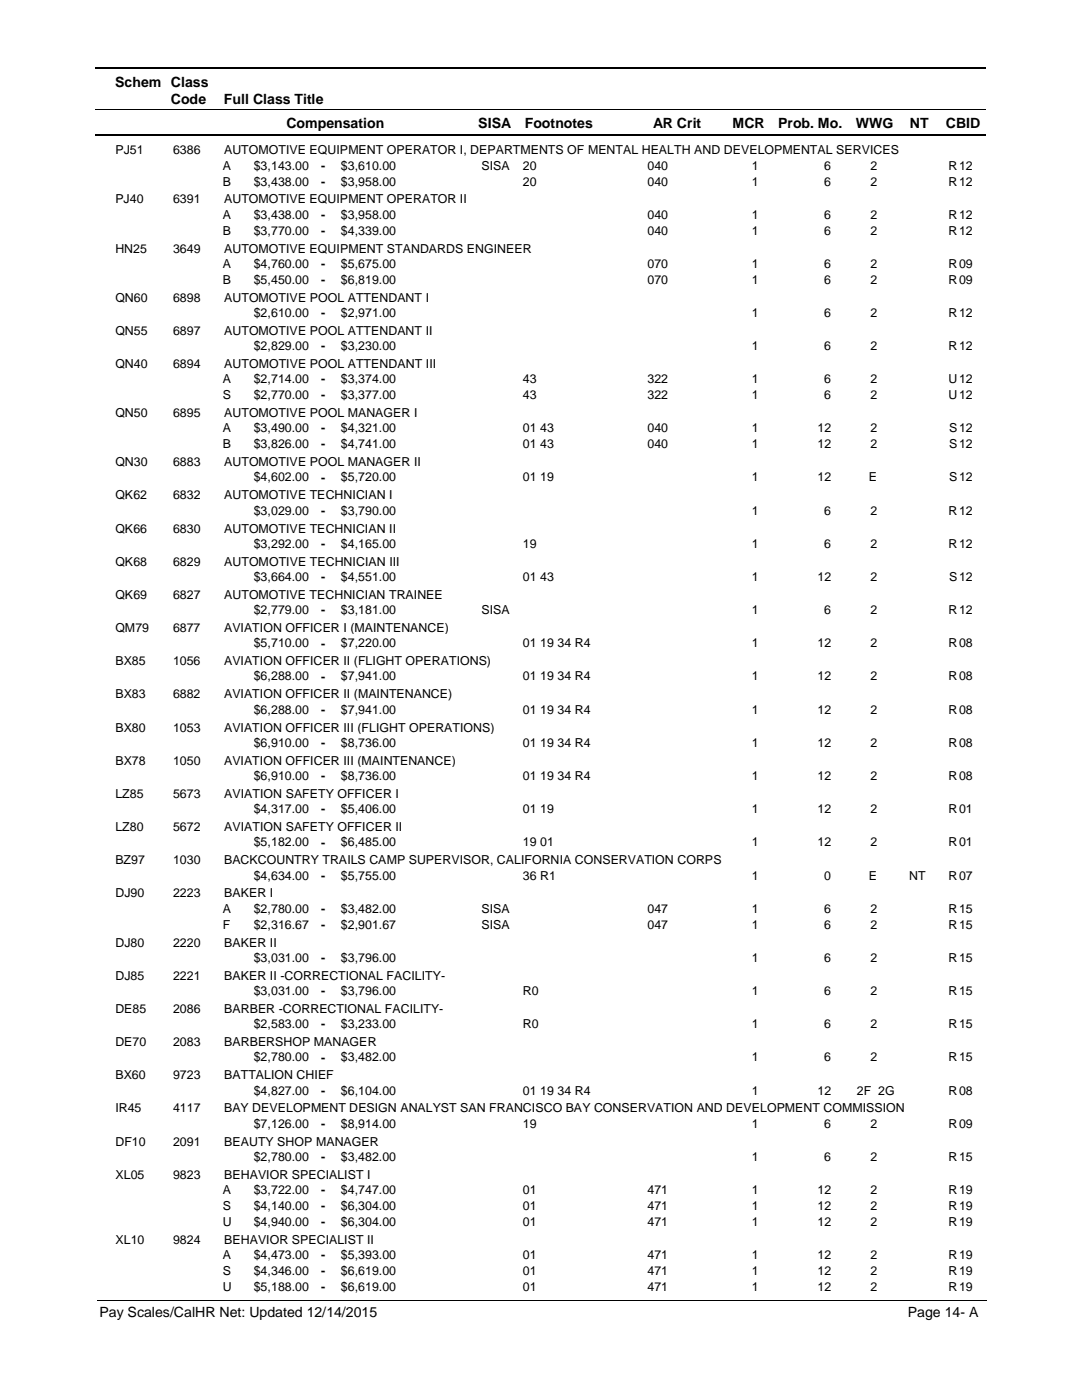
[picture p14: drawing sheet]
<svg xmlns="http://www.w3.org/2000/svg" width="216mm" height="279mm" viewBox="0 0 216 279" stroke-linecap="round" stroke-linejoin="round" font-family="sans-serif">
<defs><g id="words">
<g font-size="2.8">
<text x="23" y="17.3">Schem Class</text>
<text x="34.1" y="20.7">Code</text>
<text x="44.7" y="20.7">Full Class Title</text>
<text x="57.2" y="25.6">Compensation</text>
<text x="95.4" y="25.6">SISA</text>
<text x="104.7" y="25.6">Footnotes</text>
<text x="130.3" y="25.6">AR Crit</text>
<text x="146.2" y="25.6">MCR</text>
<text x="155.3" y="25.6">Prob. Mo.</text>
<text x="170.8" y="25.6">WWG</text>
<text x="181.5" y="25.6">NT</text>
<text x="188.7" y="25.6">CBID</text>
<text x="19.9" y="262.9">Pay Scales/CalHR Net: Updated 12/14/2015</text>
<text x="181.1" y="262.9">Page 14- A</text>
</g>
<g font-size="2.5">
<text x="23" y="30.8">PJ51</text>
<text x="34.5" y="30.8">6386</text>
<text x="44.5" y="33.9">A</text>
<text x="44.7" y="30.8">AUTOMOTIVE EQUIPMENT OPERATOR I, DEPARTMENTS OF MENTAL HEALTH AND DEVELOPMENTAL SERVICES</text>
<text x="50.6" y="33.9">$3,143.00</text>
<text x="64.1" y="33.9">-</text>
<text x="68" y="33.9">$3,610.00</text>
<text x="96.1" y="33.9">SISA</text>
<text x="104.3" y="33.9">20</text>
<text x="129.2" y="33.9">040</text>
<text x="150" y="33.9">1</text>
<text x="164.5" y="33.9">6</text>
<text x="173.7" y="33.9">2</text>
<text x="189.3" y="33.9">R</text>
<text x="191.4" y="33.9">12</text>
<text x="23" y="40.6">PJ40</text>
<text x="34.5" y="40.6">6391</text>
<text x="44.5" y="37">B</text>
<text x="44.7" y="40.6">AUTOMOTIVE EQUIPMENT OPERATOR II</text>
<text x="50.6" y="37">$3,438.00</text>
<text x="64.1" y="37.1">-</text>
<text x="68" y="37">$3,958.00</text>
<text x="104.3" y="37">20</text>
<text x="129.2" y="37">040</text>
<text x="150" y="37">1</text>
<text x="164.5" y="37">6</text>
<text x="173.7" y="37">2</text>
<text x="189.3" y="37">R</text>
<text x="191.4" y="37">12</text>
<text x="44.5" y="43.6">A</text>
<text x="44.5" y="46.8">B</text>
<text x="50.6" y="43.6">$3,438.00</text>
<text x="50.6" y="46.8">$3,770.00</text>
<text x="64.1" y="43.7">-</text>
<text x="64.1" y="46.8">-</text>
<text x="68" y="46.8">$4,339.00</text>
<text x="68" y="43.6">$3,958.00</text>
<text x="129.2" y="46.8">040</text>
<text x="129.2" y="43.6">040</text>
<text x="150" y="43.6">1</text>
<text x="150" y="46.8">1</text>
<text x="164.5" y="43.6">6</text>
<text x="164.5" y="46.8">6</text>
<text x="173.7" y="46.8">2</text>
<text x="173.7" y="43.6">2</text>
<text x="189.3" y="43.6">R</text>
<text x="189.3" y="46.8">R</text>
<text x="191.4" y="43.6">12</text>
<text x="191.4" y="46.8">12</text>
<text x="23" y="50.4">HN25</text>
<text x="34.5" y="50.4">3649</text>
<text x="44.5" y="53.4">A</text>
<text x="44.7" y="50.4">AUTOMOTIVE EQUIPMENT STANDARDS ENGINEER</text>
<text x="50.6" y="53.4">$4,760.00</text>
<text x="64.1" y="53.5">-</text>
<text x="68" y="53.4">$5,675.00</text>
<text x="129.2" y="53.4">070</text>
<text x="150" y="53.4">1</text>
<text x="164.5" y="53.4">6</text>
<text x="173.7" y="53.4">2</text>
<text x="189.3" y="53.4">R</text>
<text x="191.4" y="53.4">09</text>
<text x="44.5" y="56.6">B</text>
<text x="50.6" y="56.6">$5,450.00</text>
<text x="64.1" y="56.7">-</text>
<text x="68" y="56.6">$6,819.00</text>
<text x="129.2" y="56.6">070</text>
<text x="150" y="56.6">1</text>
<text x="164.5" y="56.6">6</text>
<text x="173.7" y="56.6">2</text>
<text x="189.3" y="56.6">R</text>
<text x="191.4" y="56.6">09</text>
<text x="23" y="60.2">QN60</text>
<text x="34.5" y="60.2">6898</text>
<text x="44.7" y="60.2">AUTOMOTIVE POOL ATTENDANT I</text>
<text x="50.6" y="63.2">$2,610.00</text>
<text x="64.1" y="63.3">-</text>
<text x="68" y="63.2">$2,971.00</text>
<text x="150" y="63.2">1</text>
<text x="164.5" y="63.2">6</text>
<text x="173.7" y="63.2">2</text>
<text x="189.3" y="63.2">R</text>
<text x="191.4" y="63.2">12</text>
<text x="23" y="66.8">QN55</text>
<text x="34.5" y="66.8">6897</text>
<text x="44.7" y="66.8">AUTOMOTIVE POOL ATTENDANT II</text>
<text x="50.6" y="69.8">$2,829.00</text>
<text x="64.1" y="69.9">-</text>
<text x="68" y="69.8">$3,230.00</text>
<text x="150" y="69.8">1</text>
<text x="164.5" y="69.8">6</text>
<text x="173.7" y="69.8">2</text>
<text x="189.3" y="69.8">R</text>
<text x="191.4" y="69.8">12</text>
<text x="23" y="73.4">QN40</text>
<text x="34.5" y="73.4">6894</text>
<text x="44.5" y="76.5">A</text>
<text x="44.7" y="73.4">AUTOMOTIVE POOL ATTENDANT III</text>
<text x="50.6" y="76.5">$2,714.00</text>
<text x="64.1" y="76.5">-</text>
<text x="68" y="76.5">$3,374.00</text>
<text x="104.3" y="76.5">43</text>
<text x="129.2" y="76.5">322</text>
<text x="150" y="76.5">1</text>
<text x="164.5" y="76.5">6</text>
<text x="173.7" y="76.5">2</text>
<text x="189.3" y="76.5">U</text>
<text x="191.4" y="76.5">12</text>
<text x="23" y="83.2">QN50</text>
<text x="34.5" y="83.2">6895</text>
<text x="44.5" y="79.7">S</text>
<text x="44.7" y="83.2">AUTOMOTIVE POOL MANAGER I</text>
<text x="50.6" y="79.7">$2,770.00</text>
<text x="64.1" y="79.7">-</text>
<text x="68" y="79.7">$3,377.00</text>
<text x="104.3" y="79.7">43</text>
<text x="129.2" y="79.7">322</text>
<text x="150" y="79.7">1</text>
<text x="164.5" y="79.7">6</text>
<text x="173.7" y="79.7">2</text>
<text x="189.3" y="79.7">U</text>
<text x="191.4" y="79.7">12</text>
<text x="44.5" y="86.3">A</text>
<text x="44.5" y="89.5">B</text>
<text x="50.6" y="86.3">$3,490.00</text>
<text x="50.6" y="89.5">$3,826.00</text>
<text x="64.1" y="86.3">-</text>
<text x="64.1" y="89.5">-</text>
<text x="68" y="89.5">$4,741.00</text>
<text x="68" y="86.3">$4,321.00</text>
<text x="104.3" y="89.5">01 43</text>
<text x="104.3" y="86.3">01 43</text>
<text x="129.2" y="89.5">040</text>
<text x="129.2" y="86.3">040</text>
<text x="150" y="86.3">1</text>
<text x="150" y="89.5">1</text>
<text x="163.1" y="86.3">12</text>
<text x="163.1" y="89.5">12</text>
<text x="173.7" y="89.5">2</text>
<text x="173.7" y="86.3">2</text>
<text x="189.4" y="86.3">S</text>
<text x="189.4" y="89.5">S</text>
<text x="191.4" y="86.3">12</text>
<text x="191.4" y="89.5">12</text>
<text x="23" y="93">QN30</text>
<text x="34.5" y="93">6883</text>
<text x="44.7" y="93">AUTOMOTIVE POOL MANAGER II</text>
<text x="23" y="99.6">QK62</text>
<text x="34.5" y="99.6">6832</text>
<text x="44.7" y="99.6">AUTOMOTIVE TECHNICIAN I</text>
<text x="50.6" y="96.1">$4,602.00</text>
<text x="64.1" y="96.1">-</text>
<text x="68" y="96.1">$5,720.00</text>
<text x="104.3" y="96.1">01 19</text>
<text x="150" y="96.1">1</text>
<text x="163.1" y="96.1">12</text>
<text x="173.4" y="96.1">E</text>
<text x="189.4" y="96.1">S</text>
<text x="191.4" y="96.1">12</text>
<text x="23" y="106.3">QK66</text>
<text x="34.5" y="106.3">6830</text>
<text x="44.7" y="106.3">AUTOMOTIVE TECHNICIAN II</text>
<text x="50.6" y="102.7">$3,029.00</text>
<text x="64.1" y="102.7">-</text>
<text x="68" y="102.7">$3,790.00</text>
<text x="150" y="102.7">1</text>
<text x="164.5" y="102.7">6</text>
<text x="173.7" y="102.7">2</text>
<text x="189.3" y="102.7">R</text>
<text x="191.4" y="102.7">12</text>
<text x="23" y="112.9">QK68</text>
<text x="34.5" y="112.9">6829</text>
<text x="44.7" y="112.9">AUTOMOTIVE TECHNICIAN III</text>
<text x="50.6" y="109.3">$3,292.00</text>
<text x="64.1" y="109.3">-</text>
<text x="68" y="109.3">$4,165.00</text>
<text x="104.3" y="109.3">19</text>
<text x="150" y="109.3">1</text>
<text x="164.5" y="109.3">6</text>
<text x="173.7" y="109.3">2</text>
<text x="189.3" y="109.3">R</text>
<text x="191.4" y="109.3">12</text>
<text x="23" y="119.5">QK69</text>
<text x="34.5" y="119.5">6827</text>
<text x="44.7" y="119.5">AUTOMOTIVE TECHNICIAN TRAINEE</text>
<text x="50.6" y="115.9">$3,664.00</text>
<text x="64.1" y="116">-</text>
<text x="68" y="115.9">$4,551.00</text>
<text x="104.3" y="115.9">01 43</text>
<text x="150" y="115.9">1</text>
<text x="163.1" y="115.9">12</text>
<text x="173.7" y="115.9">2</text>
<text x="189.4" y="115.9">S</text>
<text x="191.4" y="115.9">12</text>
<text x="50.6" y="122.6">$2,779.00</text>
<text x="64.1" y="122.6">-</text>
<text x="68" y="122.6">$3,181.00</text>
<text x="96.1" y="122.6">SISA</text>
<text x="150" y="122.6">1</text>
<text x="164.5" y="122.6">6</text>
<text x="173.7" y="122.6">2</text>
<text x="189.3" y="122.6">R</text>
<text x="191.4" y="122.6">12</text>
<text x="23" y="126.2">QM79</text>
<text x="34.5" y="126.2">6877</text>
<text x="44.7" y="126.2">AVIATION OFFICER I (MAINTENANCE)</text>
<text x="50.6" y="129.2">$5,710.00</text>
<text x="64.1" y="129.2">-</text>
<text x="68" y="129.2">$7,220.00</text>
<text x="104.3" y="129.2">01 19 34 R4</text>
<text x="150" y="129.2">1</text>
<text x="163.1" y="129.2">12</text>
<text x="173.7" y="129.2">2</text>
<text x="189.3" y="129.2">R</text>
<text x="191.4" y="129.2">08</text>
<text x="23" y="132.8">BX85</text>
<text x="34.5" y="132.8">1056</text>
<text x="44.7" y="132.8">AVIATION OFFICER II (FLIGHT OPERATIONS)</text>
<text x="50.6" y="135.8">$6,288.00</text>
<text x="64.1" y="135.8">-</text>
<text x="68" y="135.8">$7,941.00</text>
<text x="104.3" y="135.8">01 19 34 R4</text>
<text x="150" y="135.8">1</text>
<text x="163.1" y="135.8">12</text>
<text x="173.7" y="135.8">2</text>
<text x="189.3" y="135.8">R</text>
<text x="191.4" y="135.8">08</text>
<text x="23" y="139.4">BX83</text>
<text x="34.5" y="139.4">6882</text>
<text x="44.7" y="139.4">AVIATION OFFICER II (MAINTENANCE)</text>
<text x="50.6" y="142.4">$6,288.00</text>
<text x="64.1" y="142.5">-</text>
<text x="68" y="142.4">$7,941.00</text>
<text x="104.3" y="142.4">01 19 34 R4</text>
<text x="150" y="142.4">1</text>
<text x="163.1" y="142.4">12</text>
<text x="173.7" y="142.4">2</text>
<text x="189.3" y="142.4">R</text>
<text x="191.4" y="142.4">08</text>
<text x="23" y="146">BX80</text>
<text x="34.5" y="146">1053</text>
<text x="44.7" y="146">AVIATION OFFICER III (FLIGHT OPERATIONS)</text>
<text x="50.6" y="149.1">$6,910.00</text>
<text x="64.1" y="149.1">-</text>
<text x="68" y="149.1">$8,736.00</text>
<text x="104.3" y="149.1">01 19 34 R4</text>
<text x="150" y="149.1">1</text>
<text x="163.1" y="149.1">12</text>
<text x="173.7" y="149.1">2</text>
<text x="189.3" y="149.1">R</text>
<text x="191.4" y="149.1">08</text>
<text x="23" y="152.6">BX78</text>
<text x="34.5" y="152.6">1050</text>
<text x="44.7" y="152.6">AVIATION OFFICER III (MAINTENANCE)</text>
<text x="50.6" y="155.7">$6,910.00</text>
<text x="64.1" y="155.7">-</text>
<text x="68" y="155.7">$8,736.00</text>
<text x="104.3" y="155.7">01 19 34 R4</text>
<text x="150" y="155.7">1</text>
<text x="163.1" y="155.7">12</text>
<text x="173.7" y="155.7">2</text>
<text x="189.3" y="155.7">R</text>
<text x="191.4" y="155.7">08</text>
<text x="23" y="159.2">LZ85</text>
<text x="34.5" y="159.2">5673</text>
<text x="44.7" y="159.2">AVIATION SAFETY OFFICER I</text>
<text x="23" y="165.9">LZ80</text>
<text x="34.5" y="165.9">5672</text>
<text x="44.7" y="165.9">AVIATION SAFETY OFFICER II</text>
<text x="50.6" y="162.3">$4,317.00</text>
<text x="64.1" y="162.3">-</text>
<text x="68" y="162.3">$5,406.00</text>
<text x="104.3" y="162.3">01 19</text>
<text x="150" y="162.3">1</text>
<text x="163.1" y="162.3">12</text>
<text x="173.7" y="162.3">2</text>
<text x="189.3" y="162.3">R</text>
<text x="191.4" y="162.3">01</text>
<text x="23" y="172.5">BZ97</text>
<text x="34.5" y="172.5">1030</text>
<text x="44.7" y="172.5">BACKCOUNTRY TRAILS CAMP SUPERVISOR, CALIFORNIA CONSERVATION CORPS</text>
<text x="50.6" y="168.9">$5,182.00</text>
<text x="64.1" y="169">-</text>
<text x="68" y="168.9">$6,485.00</text>
<text x="104.3" y="168.9">19 01</text>
<text x="150" y="168.9">1</text>
<text x="163.1" y="168.9">12</text>
<text x="173.7" y="168.9">2</text>
<text x="189.3" y="168.9">R</text>
<text x="191.4" y="168.9">01</text>
<text x="23" y="179.1">DJ90</text>
<text x="34.5" y="179.1">2223</text>
<text x="44.7" y="179.1">BAKER I</text>
<text x="50.6" y="175.5">$4,634.00</text>
<text x="64.1" y="175.6">-</text>
<text x="68" y="175.5">$5,755.00</text>
<text x="104.3" y="175.5">36 R1</text>
<text x="150" y="175.5">1</text>
<text x="164.5" y="175.5">0</text>
<text x="173.4" y="175.5">E</text>
<text x="181.4" y="175.5">NT</text>
<text x="189.3" y="175.5">R</text>
<text x="191.4" y="175.5">07</text>
<text x="44.5" y="182.2">A</text>
<text x="44.5" y="185.3">F</text>
<text x="50.6" y="182.2">$2,780.00</text>
<text x="50.6" y="185.3">$2,316.67</text>
<text x="64.1" y="182.2">-</text>
<text x="64.1" y="185.4">-</text>
<text x="68" y="182.2">$3,482.00</text>
<text x="68" y="185.3">$2,901.67</text>
<text x="96.1" y="182.2">SISA</text>
<text x="96.1" y="185.3">SISA</text>
<text x="129.2" y="182.2">047</text>
<text x="129.2" y="185.3">047</text>
<text x="150" y="185.3">1</text>
<text x="150" y="182.2">1</text>
<text x="164.5" y="182.2">6</text>
<text x="164.5" y="185.3">6</text>
<text x="173.7" y="182.2">2</text>
<text x="173.7" y="185.3">2</text>
<text x="189.3" y="185.3">R</text>
<text x="189.3" y="182.2">R</text>
<text x="191.4" y="182.2">15</text>
<text x="191.4" y="185.3">15</text>
<text x="23" y="188.9">DJ80</text>
<text x="34.5" y="188.9">2220</text>
<text x="44.7" y="188.9">BAKER II</text>
<text x="50.6" y="192">$3,031.00</text>
<text x="64.1" y="192">-</text>
<text x="68" y="192">$3,796.00</text>
<text x="150" y="192">1</text>
<text x="164.5" y="192">6</text>
<text x="173.7" y="192">2</text>
<text x="189.3" y="192">R</text>
<text x="191.4" y="192">15</text>
<text x="23" y="195.5">DJ85</text>
<text x="34.5" y="195.5">2221</text>
<text x="44.7" y="195.5">BAKER II -CORRECTIONAL FACILITY-</text>
<text x="23" y="202.1">DE85</text>
<text x="34.5" y="202.1">2086</text>
<text x="44.7" y="202.1">BARBER -CORRECTIONAL FACILITY-</text>
<text x="50.6" y="198.6">$3,031.00</text>
<text x="64.1" y="198.6">-</text>
<text x="68" y="198.6">$3,796.00</text>
<text x="104.3" y="198.6">R0</text>
<text x="150" y="198.6">1</text>
<text x="164.5" y="198.6">6</text>
<text x="173.7" y="198.6">2</text>
<text x="189.3" y="198.6">R</text>
<text x="191.4" y="198.6">15</text>
<text x="23" y="208.8">DE70</text>
<text x="34.5" y="208.8">2083</text>
<text x="44.7" y="208.8">BARBERSHOP MANAGER</text>
<text x="50.6" y="205.2">$2,583.00</text>
<text x="64.1" y="205.2">-</text>
<text x="68" y="205.2">$3,233.00</text>
<text x="104.3" y="205.2">R0</text>
<text x="150" y="205.2">1</text>
<text x="164.5" y="205.2">6</text>
<text x="173.7" y="205.2">2</text>
<text x="189.3" y="205.2">R</text>
<text x="191.4" y="205.2">15</text>
<text x="23" y="215.4">BX60</text>
<text x="34.5" y="215.4">9723</text>
<text x="44.7" y="215.4">BATTALION CHIEF</text>
<text x="50.6" y="211.8">$2,780.00</text>
<text x="64.1" y="211.9">-</text>
<text x="68" y="211.8">$3,482.00</text>
<text x="150" y="211.8">1</text>
<text x="164.5" y="211.8">6</text>
<text x="173.7" y="211.8">2</text>
<text x="189.3" y="211.8">R</text>
<text x="191.4" y="211.8">15</text>
<text x="50.6" y="218.4">$4,827.00</text>
<text x="64.1" y="218.5">-</text>
<text x="68" y="218.4">$6,104.00</text>
<text x="104.3" y="218.4">01 19 34 R4</text>
<text x="150" y="218.4">1</text>
<text x="163.1" y="218.4">12</text>
<text x="171" y="218.4">2F 2G</text>
<text x="189.3" y="218.4">R</text>
<text x="191.4" y="218.4">08</text>
<text x="23" y="222">IR45</text>
<text x="34.5" y="222">4117</text>
<text x="44.7" y="222">BAY DEVELOPMENT DESIGN ANALYST SAN FRANCISCO BAY CONSERVATION AND DEVELOPMENT COMMISSION</text>
<text x="50.6" y="225.1">$7,126.00</text>
<text x="64.1" y="225.1">-</text>
<text x="68" y="225.1">$8,914.00</text>
<text x="104.3" y="225.1">19</text>
<text x="150" y="225.1">1</text>
<text x="164.5" y="225.1">6</text>
<text x="173.7" y="225.1">2</text>
<text x="189.3" y="225.1">R</text>
<text x="191.4" y="225.1">09</text>
<text x="23" y="228.7">DF10</text>
<text x="34.5" y="228.7">2091</text>
<text x="44.7" y="228.7">BEAUTY SHOP MANAGER</text>
<text x="50.6" y="231.7">$2,780.00</text>
<text x="64.1" y="231.7">-</text>
<text x="68" y="231.7">$3,482.00</text>
<text x="150" y="231.7">1</text>
<text x="164.5" y="231.7">6</text>
<text x="173.7" y="231.7">2</text>
<text x="189.3" y="231.7">R</text>
<text x="191.4" y="231.7">15</text>
<text x="23" y="235.3">XL05</text>
<text x="34.5" y="235.3">9823</text>
<text x="44.5" y="238.3">A</text>
<text x="44.7" y="235.3">BEHAVIOR SPECIALIST I</text>
<text x="50.6" y="238.3">$3,722.00</text>
<text x="64.1" y="238.3">-</text>
<text x="68" y="238.3">$4,747.00</text>
<text x="104.3" y="238.3">01</text>
<text x="129.2" y="238.3">471</text>
<text x="150" y="238.3">1</text>
<text x="163.1" y="238.3">12</text>
<text x="173.7" y="238.3">2</text>
<text x="189.3" y="238.3">R</text>
<text x="191.4" y="238.3">19</text>
<text x="44.5" y="241.5">S</text>
<text x="44.5" y="244.6">U</text>
<text x="50.6" y="241.5">$4,140.00</text>
<text x="50.6" y="244.6">$4,940.00</text>
<text x="64.1" y="241.5">-</text>
<text x="64.1" y="244.7">-</text>
<text x="68" y="241.5">$6,304.00</text>
<text x="68" y="244.6">$6,304.00</text>
<text x="104.3" y="241.5">01</text>
<text x="104.3" y="244.6">01</text>
<text x="129.2" y="241.5">471</text>
<text x="129.2" y="244.6">471</text>
<text x="150" y="244.6">1</text>
<text x="150" y="241.5">1</text>
<text x="163.1" y="241.5">12</text>
<text x="163.1" y="244.6">12</text>
<text x="173.7" y="241.5">2</text>
<text x="173.7" y="244.6">2</text>
<text x="189.3" y="244.6">R</text>
<text x="189.3" y="241.5">R</text>
<text x="191.4" y="241.5">19</text>
<text x="191.4" y="244.6">19</text>
<text x="23" y="248.2">XL10</text>
<text x="34.5" y="248.2">9824</text>
<text x="44.5" y="251.3">A</text>
<text x="44.7" y="248.2">BEHAVIOR SPECIALIST II</text>
<text x="50.6" y="251.3">$4,473.00</text>
<text x="64.1" y="251.3">-</text>
<text x="68" y="251.3">$5,393.00</text>
<text x="104.3" y="251.3">01</text>
<text x="129.2" y="251.3">471</text>
<text x="150" y="251.3">1</text>
<text x="163.1" y="251.3">12</text>
<text x="173.7" y="251.3">2</text>
<text x="189.3" y="251.3">R</text>
<text x="191.4" y="251.3">19</text>
<text x="44.5" y="254.5">S</text>
<text x="44.5" y="257.6">U</text>
<text x="50.6" y="254.5">$4,346.00</text>
<text x="50.6" y="257.6">$5,188.00</text>
<text x="64.1" y="254.5">-</text>
<text x="64.1" y="257.7">-</text>
<text x="68" y="254.5">$6,619.00</text>
<text x="68" y="257.6">$6,619.00</text>
<text x="104.3" y="254.5">01</text>
<text x="104.3" y="257.6">01</text>
<text x="129.2" y="254.5">471</text>
<text x="129.2" y="257.6">471</text>
<text x="150" y="254.5">1</text>
<text x="150" y="257.6">1</text>
<text x="163.1" y="254.5">12</text>
<text x="163.1" y="257.6">12</text>
<text x="173.7" y="254.5">2</text>
<text x="173.7" y="257.6">2</text>
<text x="189.3" y="254.5">R</text>
<text x="189.3" y="257.6">R</text>
<text x="191.4" y="254.5">19</text>
<text x="191.4" y="257.6">19</text>
</g>
</g></defs>
<path d="M19 13.5h177.8M19 27h177.8" fill="none" stroke="#000" stroke-width=".36"/>
<path d="M19 21.8h177.8" fill="none" stroke="#000" stroke-width=".2"/>
<g fill="#fff">
<path d="M46.9 31.2h16.3v3h-16.3z"/>
<path d="M191 31.2h4.2v3h-4.2z"/>
<path d="M46.9 34.4h16.3v3h-16.3z"/>
<path d="M191 34.4h4.2v3h-4.2z"/>
<path d="M46.9 41h16.3v3h-16.3z"/>
<path d="M191 41h4.2v3h-4.2z"/>
<path d="M46.9 44.2h16.3v3h-16.3z"/>
<path d="M191 44.2h4.2v3h-4.2z"/>
<path d="M46.9 50.8h16.3v3h-16.3z"/>
<path d="M191 50.8h4.2v3h-4.2z"/>
<path d="M46.9 54h16.3v3h-16.3z"/>
<path d="M191 54h4.2v3h-4.2z"/>
<path d="M46.9 60.6h16.3v3h-16.3z"/>
<path d="M191 60.6h4.2v3h-4.2z"/>
<path d="M46.9 67.2h16.3v3h-16.3z"/>
<path d="M191 67.2h4.2v3h-4.2z"/>
<path d="M46.9 73.9h16.3v2.9h-16.3z"/>
<path d="M191 73.9h4.2v2.9h-4.2z"/>
<path d="M46.9 77h16.3v3h-16.3z"/>
<path d="M191 77h4.2v3h-4.2z"/>
<path d="M46.9 83.7h16.3v2.9h-16.3z"/>
<path d="M191 83.7h4.2v2.9h-4.2z"/>
<path d="M46.9 86.8h16.3v3h-16.3z"/>
<path d="M191 86.8h4.2v3h-4.2z"/>
<path d="M46.9 93.4h16.3v3h-16.3z"/>
<path d="M191 93.4h4.2v3h-4.2z"/>
<path d="M46.9 100.1h16.3v3h-16.3z"/>
<path d="M191 100.1h4.2v3h-4.2z"/>
<path d="M46.9 106.7h16.3v3h-16.3z"/>
<path d="M191 106.7h4.2v3h-4.2z"/>
<path d="M46.9 113.3h16.3v3h-16.3z"/>
<path d="M191 113.3h4.2v3h-4.2z"/>
<path d="M46.9 120h16.3v2.9h-16.3z"/>
<path d="M191 120h4.2v2.9h-4.2z"/>
<path d="M46.9 126.6h16.3v2.9h-16.3z"/>
<path d="M191 126.6h4.2v2.9h-4.2z"/>
<path d="M46.9 133.2h16.3v2.9h-16.3z"/>
<path d="M191 133.2h4.2v2.9h-4.2z"/>
<path d="M46.9 139.8h16.3v3h-16.3z"/>
<path d="M191 139.8h4.2v3h-4.2z"/>
<path d="M46.9 146.4h16.3v3h-16.3z"/>
<path d="M191 146.4h4.2v3h-4.2z"/>
<path d="M46.9 153h16.3v3h-16.3z"/>
<path d="M191 153h4.2v3h-4.2z"/>
<path d="M46.9 159.7h16.3v3h-16.3z"/>
<path d="M191 159.7h4.2v3h-4.2z"/>
<path d="M46.9 166.3h16.3v3h-16.3z"/>
<path d="M191 166.3h4.2v3h-4.2z"/>
<path d="M46.9 172.9h16.3v3h-16.3z"/>
<path d="M191 172.9h4.2v3h-4.2z"/>
<path d="M46.9 179.6h16.3v2.9h-16.3z"/>
<path d="M191 179.6h4.2v2.9h-4.2z"/>
<path d="M46.9 182.7h16.3v3h-16.3z"/>
<path d="M191 182.7h4.2v3h-4.2z"/>
<path d="M46.9 189.3h16.3v3h-16.3z"/>
<path d="M191 189.3h4.2v3h-4.2z"/>
<path d="M46.9 195.9h16.3v3h-16.3z"/>
<path d="M191 195.9h4.2v3h-4.2z"/>
<path d="M46.9 202.6h16.3v3h-16.3z"/>
<path d="M191 202.6h4.2v3h-4.2z"/>
<path d="M46.9 209.2h16.3v3h-16.3z"/>
<path d="M191 209.2h4.2v3h-4.2z"/>
<path d="M46.9 215.8h16.3v3h-16.3z"/>
<path d="M191 215.8h4.2v3h-4.2z"/>
<path d="M46.9 222.5h16.3v2.9h-16.3z"/>
<path d="M191 222.5h4.2v2.9h-4.2z"/>
<path d="M46.9 229.1h16.3v3h-16.3z"/>
<path d="M191 229.1h4.2v3h-4.2z"/>
<path d="M46.9 235.7h16.3v3h-16.3z"/>
<path d="M191 235.7h4.2v3h-4.2z"/>
<path d="M46.9 238.9h16.3v2.9h-16.3z"/>
<path d="M191 238.9h4.2v2.9h-4.2z"/>
<path d="M46.9 242h16.3v3h-16.3z"/>
<path d="M191 242h4.2v3h-4.2z"/>
<path d="M46.9 248.7h16.3v3h-16.3z"/>
<path d="M191 248.7h4.2v3h-4.2z"/>
<path d="M46.9 251.8h16.3v3h-16.3z"/>
<path d="M191 251.8h4.2v3h-4.2z"/>
<path d="M46.9 255h16.3v3h-16.3z"/>
<path d="M191 255h4.2v3h-4.2z"/>
</g>
<path d="M19.4 259.6h177.4" fill="none" stroke="#000" stroke-width=".2"/>
<use href="#words"/>
</svg>
